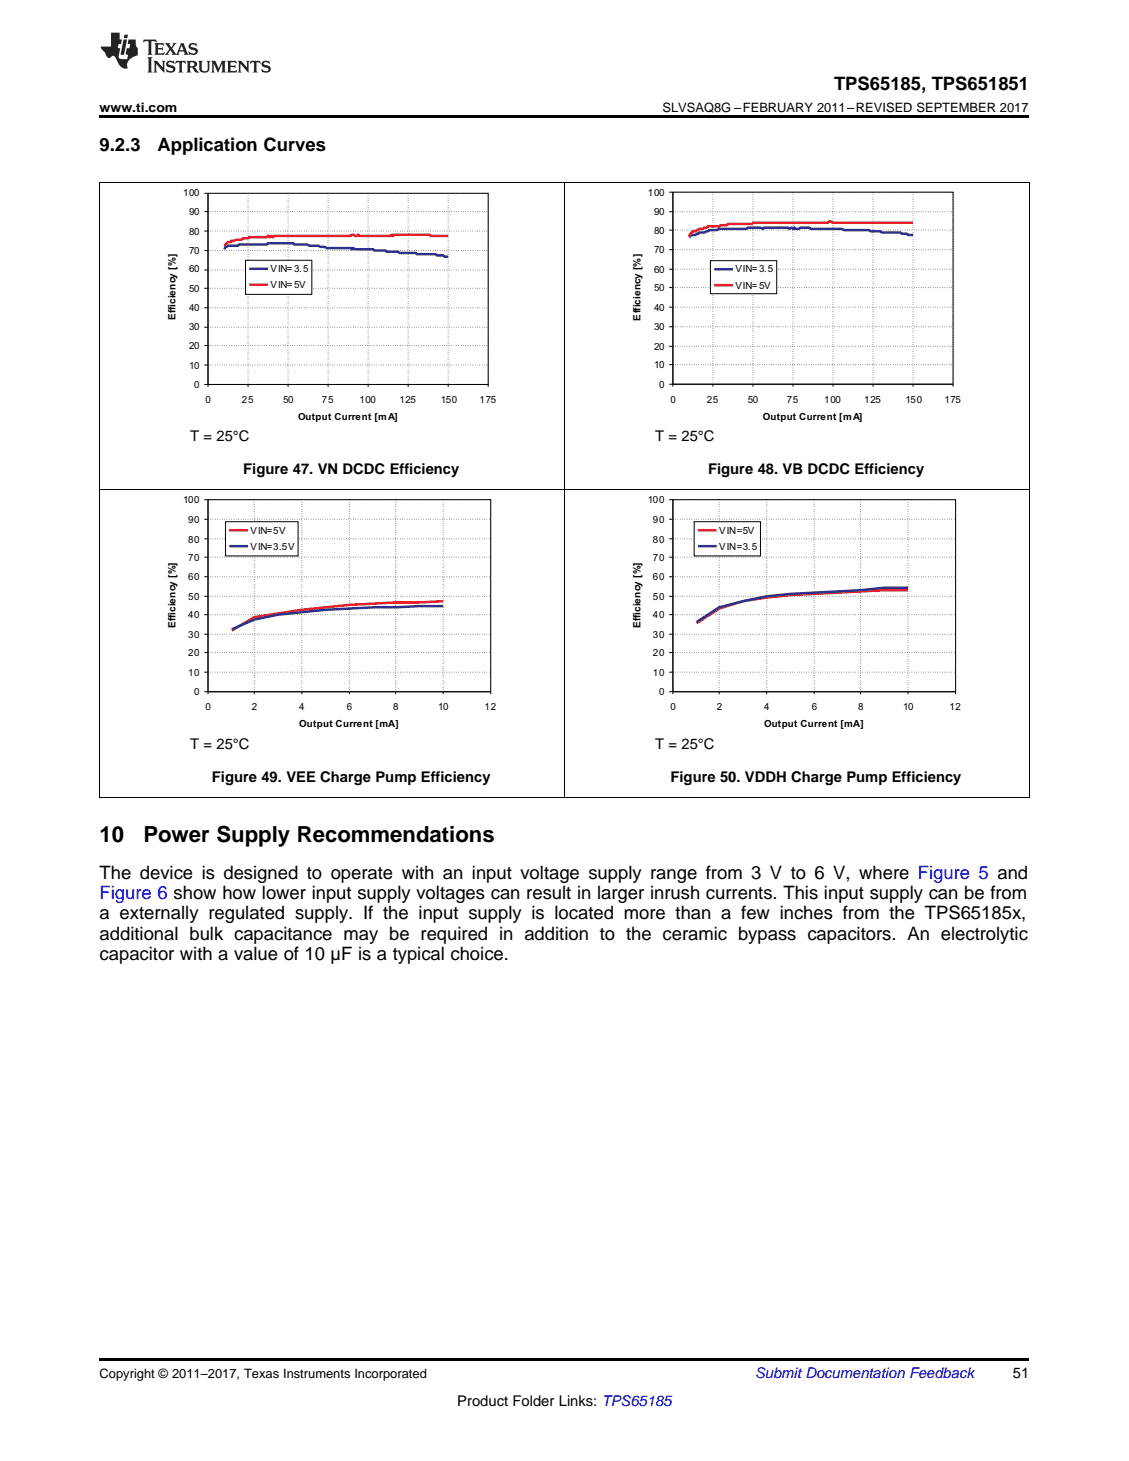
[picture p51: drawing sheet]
<svg xmlns="http://www.w3.org/2000/svg" width="216mm" height="279mm" viewBox="0 0 216 279" stroke-linecap="round" stroke-linejoin="round" font-family="sans-serif">
<defs><g id="words">
<g font-size="4.2">
<text x="19" y="161">10</text>
<text x="27.4" y="161">Power Supply Recommendations</text>
</g>
<g font-size="3.5">
<text x="159.5" y="17.3">TPS65185, TPS651851</text>
<text x="19" y="28.9">9.2.3</text>
<text x="30.1" y="28.9">Application Curves</text>
<text x="19" y="168">The device is designed to operate with an input voltage supply range from 3 V to 6 V, where Figure 5 and</text>
<text x="19" y="175.8">a externally regulated supply. If the input supply is located more than a few inches from the TPS65185x,</text>
<text x="19" y="179.7">additional bulk capacitance may be required in addition to the ceramic bypass capacitors. An electrolytic</text>
<text x="19" y="183.6">capacitor with a value of 10 µF is a typical choice.</text>
</g>
<text font-size="3.5" fill="#00f" x="19" y="171.9">Figure 6 show how lower input supply voltages can result in larger inrush currents. This input supply can be from</text>
<g font-size="2.8">
<text x="36.4" y="84.3">T = 25°C</text>
<text x="125.3" y="84.3">T = 25°C</text>
<text x="46.5" y="90.7">Figure 47. VN DCDC Efficiency</text>
<text x="135.4" y="90.7">Figure 48. VB DCDC Efficiency</text>
<text x="36.4" y="143.2">T = 25°C</text>
<text x="125.3" y="143.2">T = 25°C</text>
<text x="40.5" y="149.5">Figure 49. VEE Charge Pump Efficiency</text>
<text x="128.2" y="149.5">Figure 50. VDDH Charge Pump Efficiency</text>
<text x="193.7" y="263.6">51</text>
<text x="87.5" y="268.9">Product Folder Links: TPS65185</text>
</g>
<text font-size="2.8" fill="#0000c8" x="144.4" y="263.6">Submit Documentation Feedback</text>
<g font-size="2.5">
<text x="19" y="21.4">www.ti.com</text>
<text x="126.7" y="21.4">SLVSAQ8G –FEBRUARY 2011–REVISED SEPTEMBER 2017</text>
<text x="19" y="263.6">Copyright © 2011–2017, Texas Instruments Incorporated</text>
</g>
<g font-size="1.9" fill="#010202">
<text x="35" y="37.4">100</text>
<text x="36.2" y="41.2">90</text>
<text x="123.9" y="37.5">100</text>
<text x="125.1" y="41.2">90</text>
<text x="36.2" y="44.9">80</text>
<text x="125.1" y="44.7">80</text>
<text x="36.2" y="52.1">60</text>
<text x="36.2" y="48.6">70</text>
<text x="51.7" y="52.1">VIN= 3.5</text>
<text x="125.1" y="52.2">60</text>
<text x="125.1" y="48.4">70</text>
<text x="140.6" y="52">VIN= 3.5</text>
<text x="36.2" y="59.6">40</text>
<text x="36.2" y="55.8">50</text>
<text x="51.7" y="55.1">VIN= 5V</text>
<text x="125.1" y="59.4">40</text>
<text x="125.1" y="55.7">50</text>
<text x="140.6" y="55.2">VIN= 5V</text>
<text x="33.6" y="61.2" transform="rotate(-90 33.6 61.2)">Efficiency [%]</text>
<text x="36.2" y="63">30</text>
<text x="122.5" y="61.3" transform="rotate(-90 122.5 61.3)">Efficiency [%]</text>
<text x="125.1" y="63.2">30</text>
<text x="36.2" y="70.5">10</text>
<text x="36.2" y="66.8">20</text>
<text x="125.1" y="70.4">10</text>
<text x="125.1" y="66.9">20</text>
<text x="37.1" y="74.2">0</text>
<text x="39.3" y="77">0</text>
<text x="46.2" y="77">25</text>
<text x="54.1" y="77">50</text>
<text x="61.5" y="77">75</text>
<text x="68.7" y="77">100</text>
<text x="76.4" y="77">125</text>
<text x="84.3" y="77">150</text>
<text x="91.7" y="77">175</text>
<text x="126" y="74.2">0</text>
<text x="128.2" y="77">0</text>
<text x="135.1" y="77">25</text>
<text x="143" y="77">50</text>
<text x="150.4" y="77">75</text>
<text x="157.6" y="77">100</text>
<text x="165.3" y="77">125</text>
<text x="173.2" y="77">150</text>
<text x="180.6" y="77">175</text>
<text x="57" y="80.3">Output Current [mA]</text>
<text x="145.9" y="80.3">Output Current [mA]</text>
<text x="35" y="96.3">100</text>
<text x="36" y="100">90</text>
<text x="123.9" y="96.3">100</text>
<text x="124.9" y="100">90</text>
<text x="36" y="107.3">70</text>
<text x="36" y="103.7">80</text>
<text x="47.9" y="102.1">VIN=5V</text>
<text x="47.9" y="105.2">VIN=3.5V</text>
<text x="124.9" y="107.3">70</text>
<text x="124.9" y="103.7">80</text>
<text x="137.5" y="102.1">VIN=5V</text>
<text x="137.5" y="105.2">VIN=3.5</text>
<text x="36" y="111">60</text>
<text x="124.9" y="111">60</text>
<text x="36" y="118.3">40</text>
<text x="36" y="114.7">50</text>
<text x="124.9" y="118.3">40</text>
<text x="124.9" y="114.7">50</text>
<text x="33.6" y="120.1" transform="rotate(-90 33.6 120.1)">Efficiency [%]</text>
<text x="36" y="125.5">20</text>
<text x="36" y="122">30</text>
<text x="122.5" y="120.1" transform="rotate(-90 122.5 120.1)">Efficiency [%]</text>
<text x="124.9" y="125.5">20</text>
<text x="124.9" y="122">30</text>
<text x="36" y="129.2">10</text>
<text x="124.9" y="129.2">10</text>
<text x="37.1" y="133">0</text>
<text x="39.3" y="135.8">0</text>
<text x="48.2" y="135.8">2</text>
<text x="57.2" y="135.8">4</text>
<text x="66.3" y="135.8">6</text>
<text x="75.2" y="135.8">8</text>
<text x="83.8" y="135.8">10</text>
<text x="92.6" y="135.8">12</text>
<text x="126" y="133">0</text>
<text x="128.2" y="135.8">0</text>
<text x="137.1" y="135.8">2</text>
<text x="146.1" y="135.8">4</text>
<text x="155.2" y="135.8">6</text>
<text x="164.1" y="135.8">8</text>
<text x="172.7" y="135.8">10</text>
<text x="181.5" y="135.8">12</text>
<text x="57.2" y="139.1">Output Current [mA]</text>
<text x="146.1" y="139.1">Output Current [mA]</text>
</g>
</g></defs>
<path d="M19 152.5h.2zM196.7 152.5h.1zM19 259.7h177.8v.5h-177.8z" fill="#000"/>
<path d="M19.1 93.7v58.8M107.9 93.7v58.8M196.8 93.7v58.8M19 152.5h177.8" fill="none" stroke="#000" stroke-width=".19"/>
<path d="M31.7 94.7h63.6v45.2h-63.6z" fill-rule="evenodd" fill="#fff"/>
<g fill="none" stroke="#010202" stroke-width=".19" stroke-dasharray=".1 .4" stroke-linecap="butt">
<path d="M39.8 99.3h54M39.8 95.6h54M48.6 95.6v36.7M57.7 95.6v36.7M66.8 95.6v36.7M75.7 95.6v36.7M84.7 95.6v36.7M93.8 95.6v36.7M39.8 117.5h54M39.8 114h54M39.8 110.3h54M39.8 106.6h54"/>
<path d="M39.8 103h54M39.8 128.5h54M39.8 124.8h54M39.8 121.3h54"/>
</g>
<g fill="none" stroke="#010202" stroke-width=".19">
<path d="M39.1 99.3h.7M39.1 95.6h.7M39.8 95.6h54v36.7h-54zM39.8 95.6v37.2M39.1 117.5h.7M39.1 114h.7M39.1 110.3h.7M39.1 106.6h.7M39.1 103h.7M39.1 132.3h54.7v.5M39.1 128.5h.7M39.1 124.8h.7"/>
<path d="M39.1 121.3h.7M48.6 132.3v.5M57.7 132.3v.5M66.8 132.3v.5M75.7 132.3v.5M84.7 132.3v.5"/>
</g>
<path d="M84.7 115l-4.5 .2a170.6 170.6 0 0 0-31.6 2.8l-4.3 2.6" fill="none" stroke="#ee1e28" stroke-width=".48"/>
<path d="M84.7 115.9h-4.5l-4.5 .2a190.6 190.6 0 0 0-22.5 1.4l-4.6 1-4.3 1.9" fill="none" stroke="#2e3090" stroke-width=".48"/>
<path d="M43.1 99.8h13.9v6.5h-13.9z" fill-rule="evenodd" fill="#fff"/>
<path d="M43.1 99.8h13.9v6.5h-13.9z" fill="none" stroke="#010202" stroke-width=".19"/>
<path d="M43.8 101.4h3.6" fill="none" stroke="#ee1e28" stroke-width=".48"/>
<path d="M43.8 104.4h3.6" fill="none" stroke="#2e3090" stroke-width=".48"/>
<path d="M120.6 94.7h63.6v45.2h-63.6z" fill-rule="evenodd" fill="#fff"/>
<g fill="none" stroke="#010202" stroke-width=".19" stroke-dasharray=".1 .4" stroke-linecap="butt">
<path d="M128.7 99.3h54M128.7 95.6h54M137.5 95.6v36.7M146.6 95.6v36.7M155.7 95.6v36.7M164.6 95.6v36.7M173.6 95.6v36.7M182.7 95.6v36.7M128.7 117.5h54M128.7 114h54M128.7 110.3h54M128.7 106.6h54"/>
<path d="M128.7 103h54M128.7 128.5h54M128.7 124.8h54M128.7 121.3h54"/>
</g>
<g fill="none" stroke="#010202" stroke-width=".19">
<path d="M128 99.3h.7M128 95.6h.7M128.7 95.6h54v36.7h-54zM128.7 95.6v37.2M128 117.5h.7M128 114h.7M128 110.3h.7M128 106.6h.7M128 103h.7M128 132.3h54.7v.5M128 128.5h.7M128 124.8h.7"/>
<path d="M128 121.3h.7M137.5 132.3v.5M146.6 132.3v.5M155.7 132.3v.5M164.6 132.3v.5M173.6 132.3v.5"/>
</g>
<path d="M173.6 112.9h-4.5l-8.8 .4a119.4 119.4 0 0 0-18.2 1.7l-4.6 1.4-4.3 2.8" fill="none" stroke="#ee1e28" stroke-width=".48"/>
<path d="M173.6 112.4h-4.5l-4.5 .5-8.9 .4a61.3 61.3 0 0 0-18.2 2.8l-4.3 2.9" fill="none" stroke="#2e3090" stroke-width=".48"/>
<path d="M132.7 99.8h12.7v6.5h-12.7z" fill-rule="evenodd" fill="#fff"/>
<path d="M132.7 99.8h12.7v6.5h-12.7z" fill="none" stroke="#010202" stroke-width=".19"/>
<path d="M133.5 101.4h3.6" fill="none" stroke="#ee1e28" stroke-width=".48"/>
<path d="M133.5 104.4h3.6" fill="none" stroke="#2e3090" stroke-width=".48"/>
<path d="M19.1 34.9v58.8M107.9 34.9v58.8M196.8 34.9v58.8M19 93.7h177.8" fill="none" stroke="#000" stroke-width=".19"/>
<path d="M31.7 35.8h63.6v45.3h-63.6z" fill-rule="evenodd" fill="#fff"/>
<g fill="none" stroke="#010202" stroke-width=".19" stroke-dasharray=".1 .4" stroke-linecap="butt">
<path d="M39.8 37h53.6M47.4 37v36.5M55.1 37v36.5M62.7 37v36.5M70.4 37v36.5M78.1 37v36.5M85.7 37v36.5M93.4 37v36.5M39.8 58.9h53.6M39.8 55.1h53.6M39.8 51.6h53.6M39.8 47.9h53.6"/>
<path d="M39.8 44.2h53.6M39.8 40.5h53.6M39.8 69.8h53.6M39.8 66.1h53.6M39.8 62.6h53.6"/>
</g>
<g fill="none" stroke="#010202" stroke-width=".19">
<path d="M39.1 37h.7M39.8 37h53.6v36.5h-53.6zM39.8 37v37M39.1 58.9h.7M39.1 55.1h.7M39.1 51.6h.7M39.1 47.9h.7M39.1 44.2h.7M39.1 40.5h.7M39.1 73.5h54.3v.5M39.1 69.8h.7M39.1 66.1h.7"/>
<path d="M39.1 62.6h.7M47.4 73.5v.5M55.1 73.5v.5M62.7 73.5v.5M70.4 73.5v.5M78.1 73.5v.5M85.7 73.5v.5"/>
</g>
<path d="M42.9 47.7l.2-.5h.3l.2-.2h1.9l.3-.3h5.2l.3-.2h4.7l.3 .2h2.4l.5 .3h1.6l.5 .2h.7l.5 .2h4.5l.3 .3 .2-.3 .5 .3h3.4l.2 .2h2.1l.3 .2h2.1l.3 .3h3.1l.2 .2h3.6l.3 .2h1.1l.3 .3h.7" fill="none" stroke="#2e3090" stroke-width=".48"/>
<path d="M85.7 45.1h-3.3l-.3-.2h-6.7l-.2 .2-.3-.2-.2 .2h-6l-.2-.2-.3 .2h-.2l-.7-.2-.3 .2h-14.5l-.3 .3-.2-.3-.5 .3-.2-.3-.3 .3h-3.3l-.3 .2h-.9l-.3 .2h-.9l-.5 .2h-.5l-.2 .3h-.5l-.7 .7" fill="none" stroke="#ee1e28" stroke-width=".48"/>
<path d="M47 49.8h12.6v6.5h-12.6z" fill-rule="evenodd" fill="#fff"/>
<path d="M47 49.8h12.6v6.5h-12.6z" fill="none" stroke="#010202" stroke-width=".19"/>
<path d="M47.7 51.4h3.6" fill="none" stroke="#2e3090" stroke-width=".48"/>
<path d="M47.7 54.4h3.6" fill="none" stroke="#ee1e28" stroke-width=".48"/>
<path d="M120.6 35.8h63.6v45.3h-63.6z" fill-rule="evenodd" fill="#fff"/>
<g fill="none" stroke="#010202" stroke-width=".19" stroke-dasharray=".1 .4" stroke-linecap="butt">
<path d="M128.7 36.8h53.6M136.3 36.8v36.7M144 36.8v36.7M151.6 36.8v36.7M159.3 36.8v36.7M167 36.8v36.7M174.6 36.8v36.7M182.3 36.8v36.7M128.7 58.7h53.6M128.7 55h53.6M128.7 51.5h53.6M128.7 47.7h53.6"/>
<path d="M128.7 44h53.6M128.7 40.5h53.6M128.7 69.7h53.6M128.7 66.2h53.6M128.7 62.5h53.6"/>
</g>
<g fill="none" stroke="#010202" stroke-width=".19">
<path d="M128 36.8h.7M128.7 36.8h53.6v36.7h-53.6zM128.7 36.8v37.1M128 58.7h.7M128 55h.7M128 51.5h.7M128 47.7h.7M128 44h.7M128 40.5h.7M128 73.5h54.3v.4M128 69.7h.7M128 66.2h.7"/>
<path d="M128 62.5h.7M136.3 73.5v.4M144 73.5v.4M151.6 73.5v.4M159.3 73.5v.4M167 73.5v.4M174.6 73.5v.4"/>
</g>
<path d="M174.6 44.9h-1l-.2-.2h-.9l-.3-.2h-3.6l-.2-.3h-1.9l-.3-.2h-4.7l-.5-.2h-6l-.2-.3h-1.7l-.3 .3h-.7l-.2-.3-.3 .3-.2-.3-.5 .3-.2-.3h-4.6l-.2 .3-.5-.3h-2.4l-.2 .3h-5.3l-.4 .2h-1.5a3.4 3.4 0 0 1-1.9 .5l-.7 .4h-.7l-.5 .5" fill="none" stroke="#2e3090" stroke-width=".48"/>
<path d="M174.6 42.6h-15.3l-.5-.2h-.2l-.3 .2h-14.3l-.3 .2h-4.5l-.2 .3h-1.2l-.3 .2h-2.1l-.3 .2h-.4l-.3 .3h-.7l-.7 .4a1.24 1.24 0 0 0-1.2 1" fill="none" stroke="#ee1e28" stroke-width=".48"/>
<path d="M135.9 49.9h12.6v6.3h-12.6z" fill-rule="evenodd" fill="#fff"/>
<path d="M135.9 49.9h12.6v6.3h-12.6z" fill="none" stroke="#010202" stroke-width=".19"/>
<path d="M136.6 51.5h3.6" fill="none" stroke="#2e3090" stroke-width=".48"/>
<path d="M136.6 54.5h3.6" fill="none" stroke="#ee1e28" stroke-width=".48"/>
<path d="M19 34.9h177.8" fill="none" stroke="#000" stroke-width=".19"/>
<path d="M19 22h177.8v.5h-177.8z" fill="#000"/>
<g fill="#231f20">
<path d="M27.5 7.6l-.1 .5 .4-.2h.6v.1v2.1l-.2 .4h1l-.3-.4v-2.1l.1-.1h.5l.5 .2-.2-.5zM29.5 8.3l.2 .3v1.5l-.2 .4h1.8l.2-.6a1.04 1.04 0 0 1-1.3 .2v-.7h.6l.3 .2v-.6l-.3 .2h-.6v-.5l.2-.2a.96 .96 0 0 1 1 .3l-.2-.5zM31.5 8.3l.9 1.1-.9 1.1h.8l-.2-.2 .5-.7 .4 .7-.2 .2h1.5l-.1-.2 .1-.4h.9l.1 .4-.2 .2h1l-.3-.3-.7-1.9h-.5l-.9 2-.8-1 .9-1h-.8l.1 .1v.2l-.3 .5-.4-.6 .2-.2zM34.7 8.6l.4 1h-.7zM36.3 8.4a.63 .63 0 0 0-.2 .7 .63 .63 0 0 0 .6 .4l.6 .2 .1 .2a.75 .75 0 0 1-.7 .4 .75 .75 0 0 1-.6-.5l.1 .7 .2-.1a.89 .89 0 0 0 1 0 .89 .89 0 0 0 .4-.9 1.4 1.4 0 0 0-1.2-.5l-.1-.4a1.04 1.04 0 0 1 1.2 .2l-.2-.5-.1 .1-.5-.2zM28.2 10.9l.2 .4v2.2l-.2 .4h1l-.3-.4v-2.2l.3-.4zM29.3 11.6l.3 .4v1.5l-.3 .4h.8l-.2-.4v-1.3l1.5 1.7v-1.9l.2-.4h-.7l.2 .4v.9l-1.1-1.3zM32 11.8a.62 .62 0 0 0-.2 .7 .62 .62 0 0 0 .6 .4l.6 .1 .1 .3a.76 .76 0 0 1-.7 .3 .76 .76 0 0 1-.6-.4l.1 .7 .2-.1a.89 .89 0 0 0 1 0 .89 .89 0 0 0 .4-.9 1.4 1.4 0 0 0-1.2-.5l-.1-.4a1.04 1.04 0 0 1 1.2 .2l-.2-.6-.1 .1-.5-.1zM33.7 11.6l-.2 .6a.61 .61 0 0 1 .8-.3v1.6l-.2 .4h.9l-.2-.4v-1.6a.63 .63 0 0 1 .8 .3l-.2-.6zM35.6 11.6l.3 .4v1.5l-.3 .4h1l-.2-.2v-.8l.4 .1 .1 .1a.76 .76 0 0 0 1.2 .7l-1-1a.58 .58 0 0 0 .6-.5 .58 .58 0 0 0-.5-.6zM36.4 11.9h.1a.45 .45 0 0 1 .5 .1 .45 .45 0 0 1 .1 .5l-.1 .1-.6 .1zM37.9 11.6l.2 .2a2.17 2.17 0 0 0 .3 1.9 .99 .99 0 0 0 1.6-.6v-1.1l.2-.4h-.7l.2 .2a1.92 1.92 0 0 1-.2 1.8 .6 .6 0 0 1-.9-.5v-1.1l.2-.4zM40.4 11.6l.2 .4v1.5l-.2 .4h.7l-.2-.4v-1.4l.8 1.8 .8-1.8v1.4l-.2 .4h.9l-.2-.4v-1.5l.2-.4h-.8l-.6 1.5-.6-1.5zM43.4 11.6l.2 .4v1.5l-.2 .4h1.8l.2-.6a1.04 1.04 0 0 1-1.3 .1v-.6h.5l.4 .2v-.6l-.4 .2h-.5v-.6l.2-.1a.96 .96 0 0 1 .9 .3l-.1-.6zM45.5 11.6l.2 .4v1.5l-.2 .4h.7l-.2-.4v-1.3l1.5 1.7v-1.9l.2-.4h-.7l.2 .4v.9l-1.1-1.3zM47.9 11.6l-.1 .6a.61 .61 0 0 1 .8-.3v1.6l-.3 .4h1l-.3-.4 .1-1.6a.63 .63 0 0 1 .7 .3l-.1-.6zM50.2 11.8a.62 .62 0 0 0-.2 .7 .62 .62 0 0 0 .6 .4l.6 .1 .2 .3a.76 .76 0 0 1-.8 .3 .76 .76 0 0 1-.6-.4l.1 .7 .2-.1a.89 .89 0 0 0 1 0 .89 .89 0 0 0 .4-.9 1.4 1.4 0 0 0-1.2-.5l-.1-.4a1.04 1.04 0 0 1 1.2 .2l-.1-.6-.2 .1-.5-.1z"/>
<path d="M21.2 6.3v2.6h-1.9l.1 .4 .7 .9a.91 .91 0 0 0 1 .8 .56 .56 0 0 1 .5-.3 .56 .56 0 0 1 .5 .3l.4 .8a1.53 1.53 0 0 0 1.9 1.2 1.54 1.54 0 0 1 1-2.1l.9-.3v-1.4a1.52 1.52 0 0 1-.3-1.6h-1.4l-.2 .8h.5l-.2 .8h-.4l-.2 1v.2l.4 .1-.2 .8a1.93 1.93 0 0 1-1.6-.3l.3-1.8h-.5l.2-.8h.4l.2-.8h-.4v-1.3zM23.6 7.6l-.6 2.9h.7l.6-2.9zM23.8 6.6l-.1 .7h.6l.2-.7z"/>
</g>
<use href="#words"/>
</svg>
